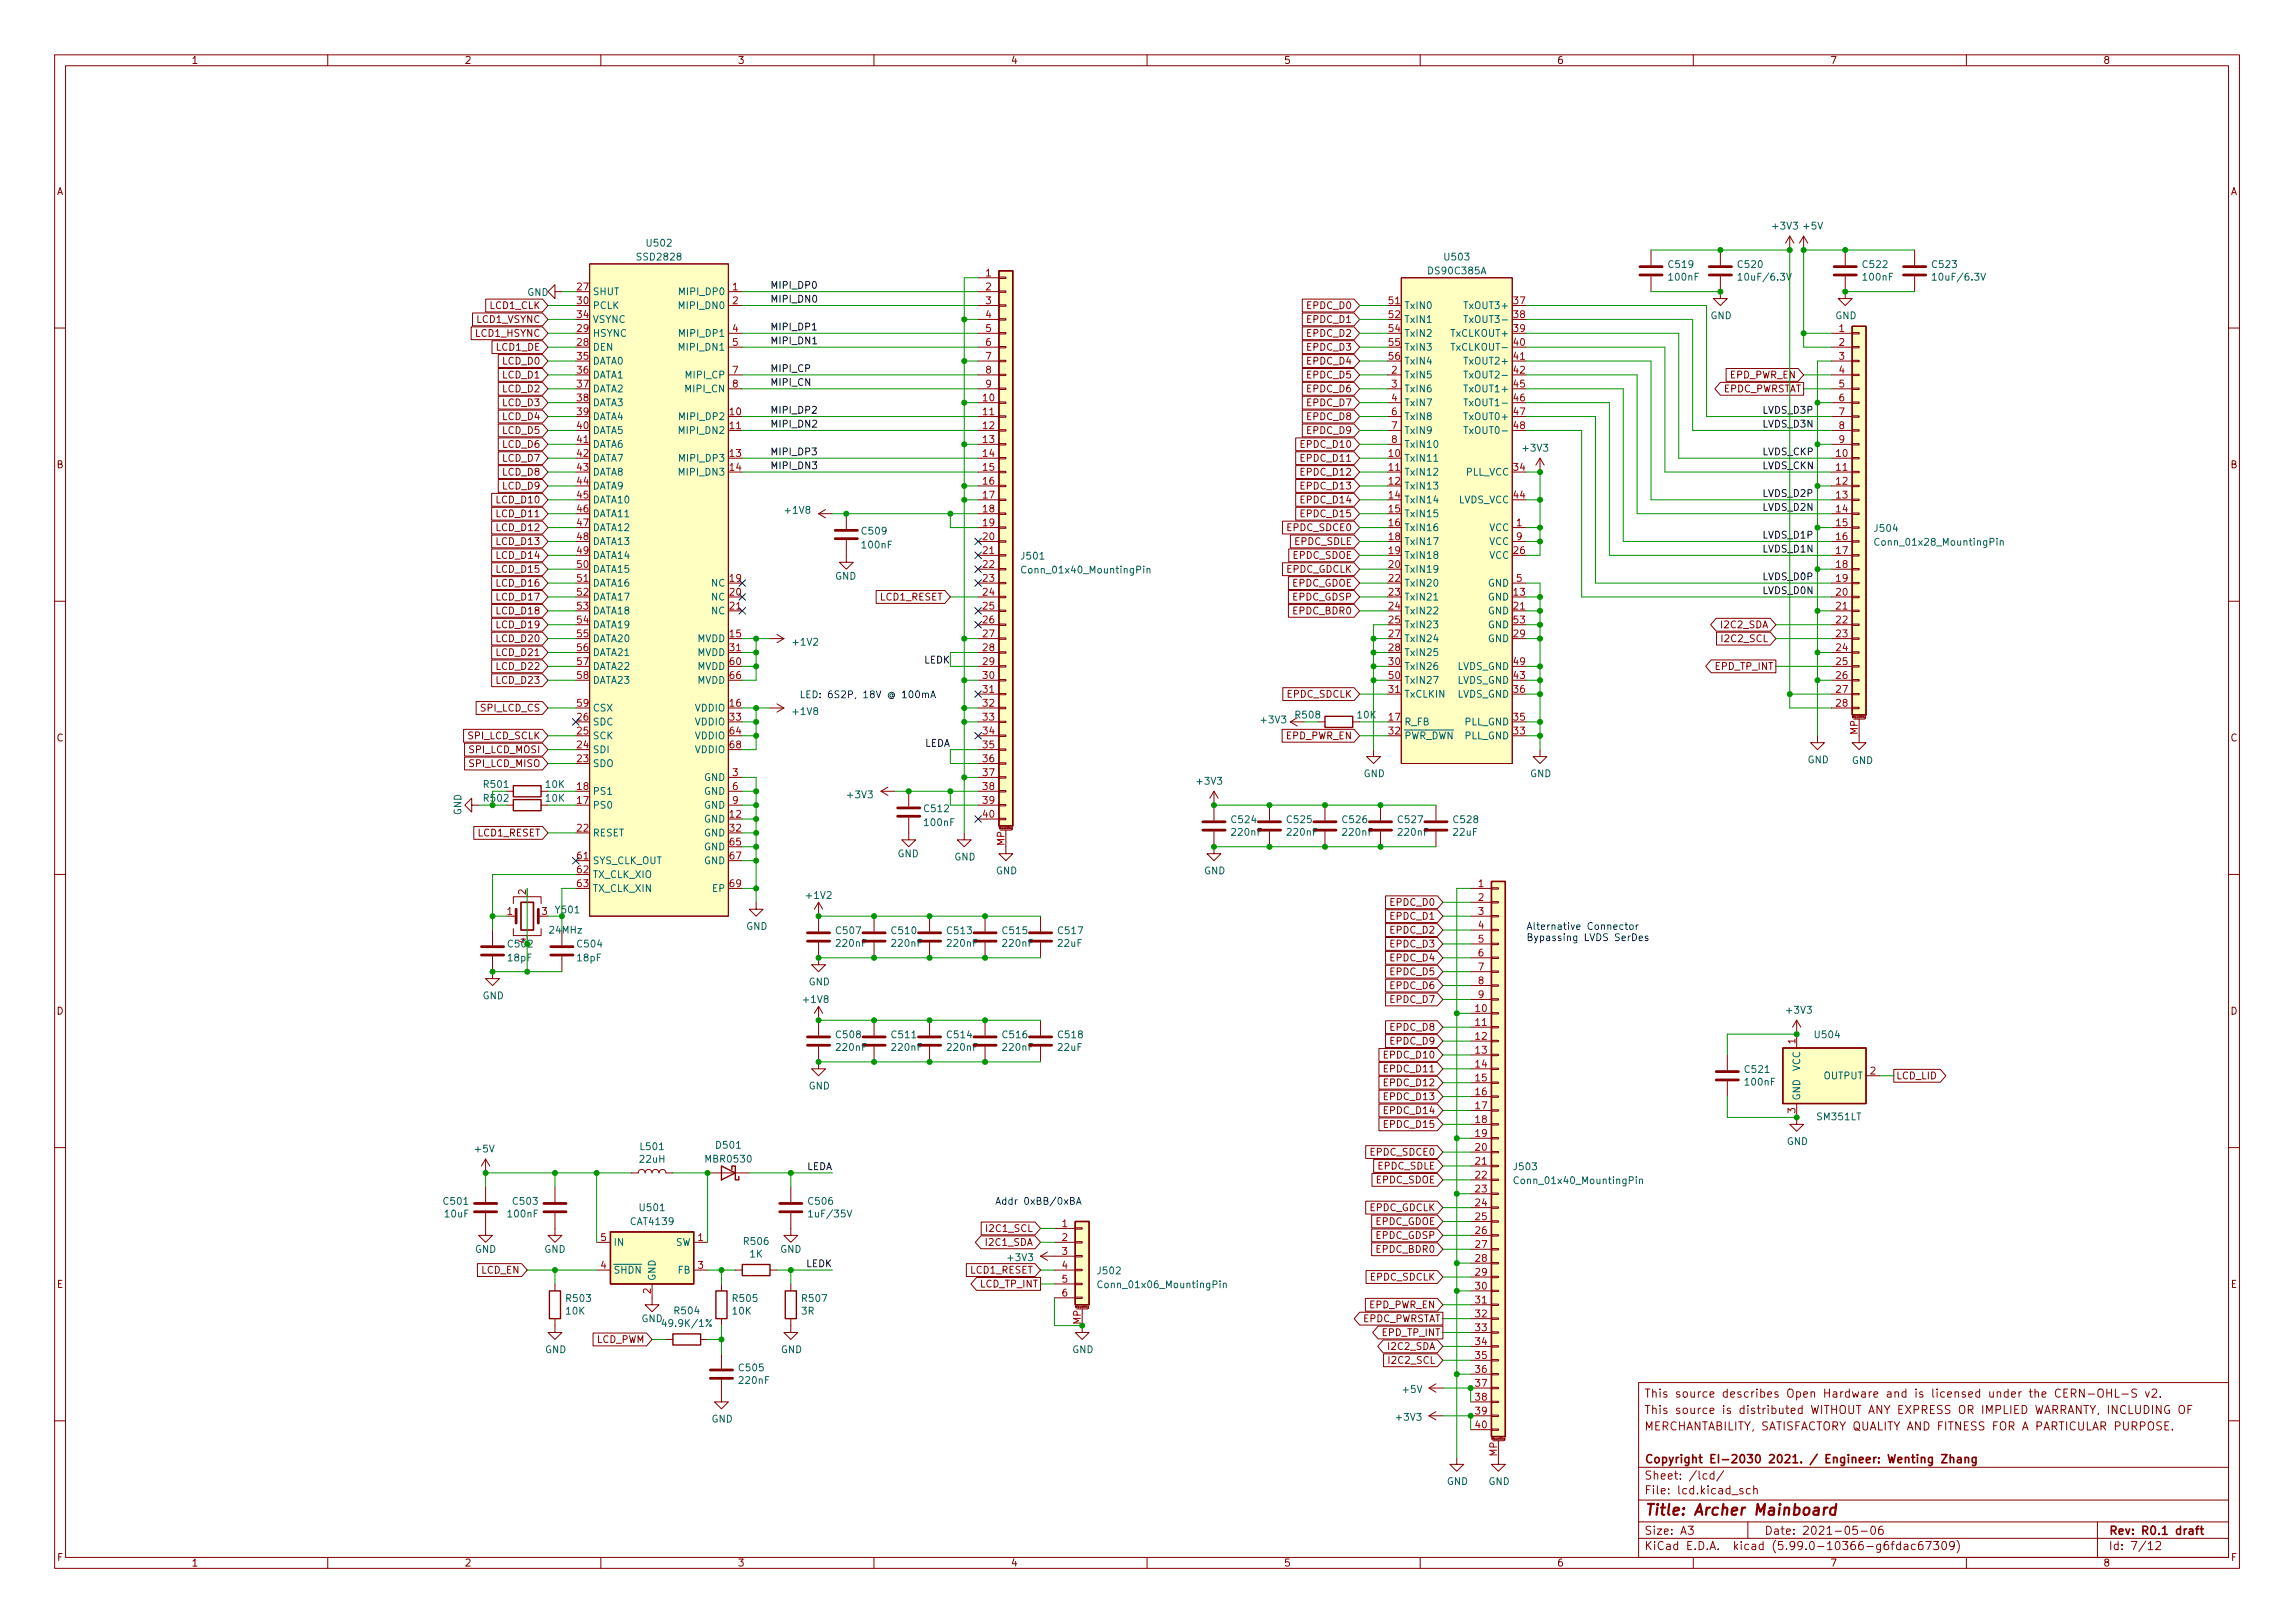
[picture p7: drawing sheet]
<svg xmlns="http://www.w3.org/2000/svg" width="420mm" height="297mm" viewBox="0 0 420 297" stroke-linecap="round" stroke-linejoin="round" font-family="sans-serif">
<defs><g id="words">
<text font-size="2.8" fill="#840000" x="301" y="277.3">Title: Archer Mainboard</text>
<g font-size="2.1" fill="#840000">
<text x="301" y="255.8">This source describes Open Hardware and is licensed under the CERN-OHL-S v2.</text>
<text x="301" y="261.8">MERCHANTABILITY, SATISFACTORY QUALITY AND FITNESS FOR A PARTICULAR PURPOSE.</text>
<text x="301" y="258.8">This source is distributed WITHOUT ANY EXPRESS OR IMPLIED WARRANTY, INCLUDING OF</text>
<text x="301" y="267.8">Copyright EI-2030 2021. / Engineer: Wenting Zhang</text>
<text x="301" y="273.5">File: lcd.kicad_sch</text>
<text x="301" y="270.8">Sheet: /lcd/</text>
<text x="301" y="280.9">Size: A3</text>
<text x="323" y="280.9">Date: 2021-05-06</text>
<text x="386" y="280.9">Rev: R0.1 draft</text>
<text x="301" y="283.7">KiCad E.D.A. kicad (5.99.0-10366-g6fdac67309)</text>
<text x="386" y="283.7">Id: 7/12</text>
</g>
<g font-size="1.8" fill="#840000">
<text x="35" y="11.7">1</text>
<text x="85" y="11.7">2</text>
<text x="135" y="11.7">3</text>
<text x="185" y="11.7">4</text>
<text x="235" y="11.7">5</text>
<text x="285" y="11.7">6</text>
<text x="335" y="11.7">7</text>
<text x="385" y="11.7">8</text>
<text x="10.3" y="35.7">A</text>
<text x="408.3" y="35.7">A</text>
<text x="87.3" y="59.1">LCD1_VSYNC</text>
<text x="89.8" y="56.6">LCD1_CLK</text>
<text x="239.4" y="56.6">EPDC_D0</text>
<text x="239.4" y="59.1">EPDC_D1</text>
<text x="87.2" y="61.6">LCD1_HSYNC</text>
<text x="90.9" y="64.2">LCD1_DE</text>
<text x="239.4" y="64.2">EPDC_D3</text>
<text x="239.4" y="61.6">EPDC_D2</text>
<text x="92.1" y="71.8">LCD_D2</text>
<text x="92.1" y="69.3">LCD_D1</text>
<text x="92.1" y="66.7">LCD_D0</text>
<text x="239.4" y="71.8">EPDC_D6</text>
<text x="239.4" y="69.3">EPDC_D5</text>
<text x="239.4" y="66.7">EPDC_D4</text>
<text x="315.2" y="71.8">EPDC_PWRSTAT</text>
<text x="316.7" y="69.3">EPD_PWR_EN</text>
<text x="92.1" y="76.9">LCD_D4</text>
<text x="92.1" y="74.3">LCD_D3</text>
<text x="239.4" y="76.9">EPDC_D8</text>
<text x="239.4" y="74.3">EPDC_D7</text>
<text x="92.1" y="82">LCD_D6</text>
<text x="92.1" y="79.4">LCD_D5</text>
<text x="238.4" y="82">EPDC_D10</text>
<text x="239.4" y="79.4">EPDC_D9</text>
<text x="10.3" y="85.7">B</text>
<text x="92.1" y="89.6">LCD_D9</text>
<text x="92.1" y="87">LCD_D8</text>
<text x="92.1" y="84.5">LCD_D7</text>
<text x="238.4" y="89.6">EPDC_D13</text>
<text x="238.4" y="87">EPDC_D12</text>
<text x="238.4" y="84.5">EPDC_D11</text>
<text x="408.3" y="85.7">B</text>
<text x="91.1" y="94.7">LCD_D11</text>
<text x="91.1" y="92.1">LCD_D10</text>
<text x="238.4" y="94.7">EPDC_D15</text>
<text x="238.4" y="92.1">EPDC_D14</text>
<text x="91.1" y="99.7">LCD_D13</text>
<text x="91.1" y="97.2">LCD_D12</text>
<text x="235.8" y="97.2">EPDC_SDCE0</text>
<text x="237" y="99.7">EPDC_SDLE</text>
<text x="91.1" y="107.4">LCD_D16</text>
<text x="91.1" y="104.8">LCD_D15</text>
<text x="91.1" y="102.3">LCD_D14</text>
<text x="235.4" y="104.8">EPDC_GDCLK</text>
<text x="236.5" y="107.4">EPDC_GDOE</text>
<text x="236.7" y="102.3">EPDC_SDOE</text>
<text x="91.1" y="112.4">LCD_D18</text>
<text x="91.1" y="109.9">LCD_D17</text>
<text x="161.2" y="109.9">LCD1_RESET</text>
<text x="236.7" y="109.9">EPDC_GDSP</text>
<text x="236.9" y="112.4">EPDC_BDR0</text>
<text x="91.1" y="117.5">LCD_D20</text>
<text x="91.1" y="115">LCD_D19</text>
<text x="315.3" y="115">I2C2_SDA</text>
<text x="315.5" y="117.5">I2C2_SCL</text>
<text x="91.1" y="125.1">LCD_D23</text>
<text x="91.1" y="122.6">LCD_D22</text>
<text x="91.1" y="120.1">LCD_D21</text>
<text x="314" y="122.6">EPD_TP_INT</text>
<text x="88.1" y="130.2">SPI_LCD_CS</text>
<text x="235.6" y="127.7">EPDC_SDCLK</text>
<text x="10.3" y="135.7">C</text>
<text x="85.7" y="135.3">SPI_LCD_SCLK</text>
<text x="86" y="137.8">SPI_LCD_MOSI</text>
<text x="235.4" y="135.3">EPD_PWR_EN</text>
<text x="408.3" y="135.7">C</text>
<text x="86" y="140.4">SPI_LCD_MISO</text>
<text x="87.5" y="153.1">LCD1_RESET</text>
<text x="254.7" y="165.8">EPDC_D0</text>
<text x="254.7" y="173.4">EPDC_D3</text>
<text x="254.7" y="170.9">EPDC_D2</text>
<text x="254.7" y="168.3">EPDC_D1</text>
<text x="254.7" y="178.5">EPDC_D5</text>
<text x="254.7" y="175.9">EPDC_D4</text>
<text x="10.3" y="185.7">D</text>
<text x="254.7" y="183.6">EPDC_D7</text>
<text x="254.7" y="181">EPDC_D6</text>
<text x="408.3" y="185.7">D</text>
<text x="254.7" y="191.2">EPDC_D9</text>
<text x="254.7" y="188.6">EPDC_D8</text>
<text x="253.7" y="196.3">EPDC_D11</text>
<text x="253.7" y="193.7">EPDC_D10</text>
<text x="347.1" y="197.5">LCD_LID</text>
<text x="253.7" y="203.9">EPDC_D14</text>
<text x="253.7" y="201.3">EPDC_D13</text>
<text x="253.7" y="198.8">EPDC_D12</text>
<text x="253.7" y="206.4">EPDC_D15</text>
<text x="251" y="211.5">EPDC_SDCE0</text>
<text x="252.2" y="214">EPDC_SDLE</text>
<text x="250.6" y="221.7">EPDC_GDCLK</text>
<text x="251.9" y="216.6">EPDC_SDOE</text>
<text x="180.9" y="225.5">I2C1_SCL</text>
<text x="251.7" y="224.2">EPDC_GDOE</text>
<text x="251.9" y="226.7">EPDC_GDSP</text>
<text x="88.1" y="233.1">LCD_EN</text>
<text x="177.7" y="233.1">LCD1_RESET</text>
<text x="180.7" y="228">I2C1_SDA</text>
<text x="252.1" y="229.3">EPDC_BDR0</text>
<text x="10.4" y="235.7">E</text>
<text x="179.4" y="235.6">LCD_TP_INT</text>
<text x="250.6" y="239.4">EPD_PWR_EN</text>
<text x="250.8" y="234.4">EPDC_SDCLK</text>
<text x="408.4" y="235.7">E</text>
<text x="109.1" y="245.8">LCD_PWM</text>
<text x="249.1" y="242">EPDC_PWRSTAT</text>
<text x="253.1" y="244.5">EPD_TP_INT</text>
<text x="254.4" y="247.1">I2C2_SDA</text>
<text x="254.6" y="249.6">I2C2_SCL</text>
<text x="10.4" y="285.7">F</text>
<text x="35" y="286.7">1</text>
<text x="85" y="286.7">2</text>
<text x="135" y="286.7">3</text>
<text x="185" y="286.7">4</text>
<text x="235" y="286.7">5</text>
<text x="285" y="286.7">6</text>
<text x="335" y="286.7">7</text>
<text x="385" y="286.7">8</text>
<text x="408.4" y="285.7">F</text>
</g>
<g font-size="1.8" fill="#006464">
<text x="324.7" y="42">+3V3</text>
<text x="330.3" y="42">+5V</text>
<text x="116.9" y="47.7">SSD2828</text>
<text x="118.5" y="45.1">U502</text>
<text x="264.6" y="47.7">U503</text>
<text x="261.7" y="50.2">DS90C385A</text>
<text x="305.6" y="49">C519</text>
<text x="305.6" y="51.3">100nF</text>
<text x="318.3" y="49">C520</text>
<text x="318.9" y="51.3">10uF/6.3V</text>
<text x="341.2" y="49">C522</text>
<text x="341.2" y="51.3">100nF</text>
<text x="353.9" y="49">C523</text>
<text x="354.4" y="51.3">10uF/6.3V</text>
<text x="96.5" y="54.1">GND</text>
<text x="108.5" y="54">SHUT</text>
<text x="108.5" y="56.6">PCLK</text>
<text x="108.5" y="59.1">VSYNC</text>
<text x="124.7" y="56.6">MIPI_DN0</text>
<text x="124.8" y="54">MIPI_DP0</text>
<text x="257" y="56.6">TxIN0</text>
<text x="257" y="59.1">TxIN1</text>
<text x="268.5" y="56.6">TxOUT3+</text>
<text x="269" y="59.1">TxOUT3-</text>
<text x="313.1" y="58.4">GND</text>
<text x="336" y="58.4">GND</text>
<text x="108.5" y="64.2">DEN</text>
<text x="108.5" y="61.6">HSYNC</text>
<text x="124.7" y="64.2">MIPI_DN1</text>
<text x="124.8" y="61.6">MIPI_DP1</text>
<text x="257" y="61.6">TxIN2</text>
<text x="257" y="64.2">TxIN3</text>
<text x="265.9" y="61.6">TxCLKOUT+</text>
<text x="266.3" y="64.2">TxCLKOUT-</text>
<text x="108.5" y="66.7">DATA0</text>
<text x="108.5" y="69.3">DATA1</text>
<text x="108.5" y="71.8">DATA2</text>
<text x="125.7" y="71.8">MIPI_CN</text>
<text x="125.8" y="69.3">MIPI_CP</text>
<text x="257" y="69.3">TxIN5</text>
<text x="257" y="71.8">TxIN6</text>
<text x="257" y="66.7">TxIN4</text>
<text x="268.5" y="66.7">TxOUT2+</text>
<text x="268.5" y="71.8">TxOUT1+</text>
<text x="269" y="69.3">TxOUT2-</text>
<text x="108.5" y="74.3">DATA3</text>
<text x="108.5" y="76.9">DATA4</text>
<text x="124.8" y="76.9">MIPI_DP2</text>
<text x="257" y="74.3">TxIN7</text>
<text x="257" y="76.9">TxIN8</text>
<text x="268.5" y="76.9">TxOUT0+</text>
<text x="269" y="74.3">TxOUT1-</text>
<text x="108.5" y="79.4">DATA5</text>
<text x="108.5" y="82">DATA6</text>
<text x="124.7" y="79.4">MIPI_DN2</text>
<text x="257" y="79.4">TxIN9</text>
<text x="257" y="82">TxIN10</text>
<text x="269" y="79.4">TxOUT0-</text>
<text x="279" y="82.6">+3V3</text>
<text x="108.5" y="84.5">DATA7</text>
<text x="108.5" y="87">DATA8</text>
<text x="108.5" y="89.6">DATA9</text>
<text x="124.7" y="87">MIPI_DN3</text>
<text x="124.8" y="84.5">MIPI_DP3</text>
<text x="257" y="84.5">TxIN11</text>
<text x="257" y="87">TxIN12</text>
<text x="257" y="89.6">TxIN13</text>
<text x="268.3" y="87">PLL_VCC</text>
<text x="108.5" y="92.1">DATA10</text>
<text x="108.5" y="94.7">DATA11</text>
<text x="143.9" y="94">+1V8</text>
<text x="257" y="92.1">TxIN14</text>
<text x="257" y="94.7">TxIN15</text>
<text x="266.9" y="92.1">LVDS_VCC</text>
<text x="108.5" y="97.2">DATA12</text>
<text x="108.5" y="99.7">DATA13</text>
<text x="157.9" y="97.8">C509</text>
<text x="157.9" y="100.4">100nF</text>
<text x="257" y="97.2">TxIN16</text>
<text x="257" y="99.7">TxIN17</text>
<text x="272.6" y="97.2">VCC</text>
<text x="272.6" y="99.7">VCC</text>
<text x="343.3" y="97.3">J504</text>
<text x="344" y="99.9">Conn_01x28_MountingPin</text>
<text x="108.5" y="102.3">DATA14</text>
<text x="108.5" y="104.8">DATA15</text>
<text x="108.5" y="107.4">DATA16</text>
<text x="130.3" y="107.4">NC</text>
<text x="152.9" y="106.1">GND</text>
<text x="187.1" y="102.4">J501</text>
<text x="187.7" y="104.9">Conn_01x40_MountingPin</text>
<text x="257" y="102.3">TxIN18</text>
<text x="257" y="104.8">TxIN19</text>
<text x="257" y="107.4">TxIN20</text>
<text x="272.4" y="107.4">GND</text>
<text x="272.6" y="102.3">VCC</text>
<text x="108.5" y="109.9">DATA17</text>
<text x="108.5" y="112.4">DATA18</text>
<text x="130.3" y="109.9">NC</text>
<text x="130.3" y="112.4">NC</text>
<text x="257" y="109.9">TxIN21</text>
<text x="257" y="112.4">TxIN22</text>
<text x="272.4" y="109.9">GND</text>
<text x="272.4" y="112.4">GND</text>
<text x="108.5" y="115">DATA19</text>
<text x="108.5" y="117.5">DATA20</text>
<text x="127.6" y="117.5">MVDD</text>
<text x="145.3" y="118.1">+1V2</text>
<text x="257" y="115">TxIN23</text>
<text x="257" y="117.5">TxIN24</text>
<text x="272.4" y="117.5">GND</text>
<text x="272.4" y="115">GND</text>
<text x="108.5" y="120.1">DATA21</text>
<text x="108.5" y="122.6">DATA22</text>
<text x="108.5" y="125.1">DATA23</text>
<text x="127.6" y="120.1">MVDD</text>
<text x="127.6" y="122.6">MVDD</text>
<text x="127.6" y="125.1">MVDD</text>
<text x="257" y="120.1">TxIN25</text>
<text x="257" y="122.6">TxIN26</text>
<text x="257" y="125.1">TxIN27</text>
<text x="266.7" y="125.1">LVDS_GND</text>
<text x="266.7" y="122.6">LVDS_GND</text>
<text x="108.5" y="130.2">CSX</text>
<text x="127.2" y="130.2">VDDIO</text>
<text x="145.3" y="130.8">+1V8</text>
<text x="248.5" y="131.5">10K</text>
<text x="257" y="127.7">TxCLKIN</text>
<text x="266.7" y="127.7">LVDS_GND</text>
<text x="108.5" y="137.8">SDI</text>
<text x="108.5" y="135.3">SCK</text>
<text x="108.5" y="132.8">SDC</text>
<text x="127.2" y="132.8">VDDIO</text>
<text x="127.2" y="135.3">VDDIO</text>
<text x="127.2" y="137.8">VDDIO</text>
<text x="231" y="132.4">+3V3</text>
<text x="257" y="132.8">R_FB</text>
<text x="257" y="135.3">~PWR_DWN PLL_GND</text>
<text x="268.1" y="132.8">PLL_GND</text>
<text x="108.5" y="140.4">SDO</text>
<text x="128.9" y="142.9">GND</text>
<text x="219.3" y="143.6">+3V3</text>
<text x="249.6" y="142.2">GND</text>
<text x="280.1" y="142.2">GND</text>
<text x="330.9" y="139.7">GND</text>
<text x="339" y="139.8">GND</text>
<text x="84.5" y="149.2" transform="rotate(-90 84.5 149.2)">GND</text>
<text x="100" y="146.7">10K</text>
<text x="100" y="144.2">10K</text>
<text x="108.5" y="148">PS0</text>
<text x="108.5" y="145.5">PS1</text>
<text x="128.9" y="145.5">GND</text>
<text x="128.9" y="148">GND</text>
<text x="155.3" y="146.1">+3V3</text>
<text x="169.3" y="148.6">C512</text>
<text x="108.5" y="153.1">RESET</text>
<text x="128.9" y="150.5">GND</text>
<text x="128.9" y="153.1">GND</text>
<text x="128.9" y="155.6">GND</text>
<text x="169.4" y="151.2">100nF</text>
<text x="225.6" y="150.6">C524</text>
<text x="225.6" y="152.9">220nF</text>
<text x="235.7" y="150.6">C525</text>
<text x="235.8" y="152.9">220nF</text>
<text x="245.9" y="150.6">C526</text>
<text x="245.9" y="152.9">220nF</text>
<text x="256.1" y="150.6">C527</text>
<text x="256.1" y="152.9">220nF</text>
<text x="266.2" y="152.9">22uF</text>
<text x="266.2" y="150.6">C528</text>
<text x="108.5" y="158.2">SYS_CLK_OUT</text>
<text x="108.5" y="160.7">TX_CLK_XIO</text>
<text x="128.9" y="158.2">GND</text>
<text x="164.3" y="156.9">GND</text>
<text x="174.7" y="157.5">GND</text>
<text x="182.3" y="160">GND</text>
<text x="220.4" y="160">GND</text>
<text x="101.8" y="167.1">Y501</text>
<text x="108.5" y="163.2">TX_CLK_XIN</text>
<text x="130.5" y="163.2">EP</text>
<text x="147.8" y="164.5">+1V2</text>
<text x="100.7" y="170.9">24MHz</text>
<text x="105.8" y="173.4">C504</text>
<text x="136.6" y="170.2">GND</text>
<text x="153.2" y="171">C507</text>
<text x="153.2" y="173.3">220nF</text>
<text x="163.4" y="171">C510</text>
<text x="163.4" y="173.3">220nF</text>
<text x="173.5" y="171">C513</text>
<text x="173.6" y="173.3">220nF</text>
<text x="183.7" y="171">C515</text>
<text x="183.7" y="173.3">220nF</text>
<text x="193.8" y="173.3">22uF</text>
<text x="193.8" y="171">C517</text>
<text x="93.1" y="175.9">18pF</text>
<text x="105.8" y="175.9">18pF</text>
<text x="88.3" y="182.9">GND</text>
<text x="147.2" y="183.6">+1V8</text>
<text x="148" y="180.3">GND</text>
<text x="327.2" y="185.5">+3V3</text>
<text x="153.2" y="190">C508</text>
<text x="163.4" y="190">C511</text>
<text x="173.5" y="190">C514</text>
<text x="183.7" y="190">C516</text>
<text x="193.8" y="190">C518</text>
<text x="332.4" y="190">U504</text>
<text x="153.2" y="192.3">220nF</text>
<text x="163.4" y="192.3">220nF</text>
<text x="173.6" y="192.3">220nF</text>
<text x="183.7" y="192.3">220nF</text>
<text x="193.8" y="192.3">22uF</text>
<text x="319.6" y="196.4">C521</text>
<text x="329.6" y="196" transform="rotate(-90 329.6 196)">VCC</text>
<text x="333.8" y="197.5">OUTPUT</text>
<text x="148" y="199.4">GND</text>
<text x="319.6" y="198.7">100nF</text>
<text x="329.6" y="201.5" transform="rotate(-90 329.6 201.5)">GND</text>
<text x="327.1" y="209.5">GND</text>
<text x="332.8" y="205">SM351LT</text>
<text x="87" y="210.9">+5V</text>
<text x="117.2" y="212.8">22uH</text>
<text x="117.4" y="210.5">L501</text>
<text x="129.4" y="212.8">MBR0530</text>
<text x="131.2" y="210.2">D501</text>
<text x="277.3" y="214.2">J503</text>
<text x="81.3" y="220.5">C501</text>
<text x="94" y="220.5">C503</text>
<text x="117.3" y="221.7">U501</text>
<text x="148.1" y="220.5">C506</text>
<text x="277.9" y="216.7">Conn_01x40_MountingPin</text>
<text x="81.5" y="222.8">10uF</text>
<text x="93.1" y="222.8">100nF</text>
<text x="115.6" y="224.2">CAT4139</text>
<text x="136.3" y="227.8">R506</text>
<text x="148.5" y="222.8">1uF/35V</text>
<text x="86.9" y="229.3">GND</text>
<text x="99.6" y="229.3">GND</text>
<text x="112.3" y="233.1">~SHDN~</text>
<text x="112.3" y="228">IN</text>
<text x="123.6" y="228">SW</text>
<text x="124.1" y="233.1">FB</text>
<text x="137.3" y="230.1">1K</text>
<text x="142.8" y="229.3">GND</text>
<text x="184.7" y="230.8">+3V3</text>
<text x="201.1" y="233.2">J502</text>
<text x="103.8" y="238.3">R503</text>
<text x="120" y="234.5" transform="rotate(-90 120 234.5)">GND</text>
<text x="134.3" y="238.3">R505</text>
<text x="147" y="238.3">R507</text>
<text x="201.7" y="235.7">Conn_01x06_MountingPin</text>
<text x="103.7" y="240.6">10K</text>
<text x="117.4" y="242">GND</text>
<text x="121.8" y="242.8">49.9K/1%</text>
<text x="123.6" y="240.5">R504</text>
<text x="134.2" y="240.6">10K</text>
<text x="146.7" y="240.6">3R</text>
<text x="99.8" y="247.6">GND</text>
<text x="135.4" y="251">C505</text>
<text x="142.9" y="247.6">GND</text>
<text x="196.3" y="247.6">GND</text>
<text x="135.5" y="253.3">220nF</text>
<text x="256.9" y="254.9">+5V</text>
<text x="130.2" y="260.3">GND</text>
<text x="255.8" y="260">+3V3</text>
<text x="264.9" y="271.8">GND</text>
<text x="272.5" y="271.8">GND</text>
</g>
<g font-size="1.8" fill="#a90000">
<text x="105.7" y="53.1">27</text>
<text x="134.1" y="53.1">1</text>
<text x="180.5" y="50.6">1</text>
<text x="180.5" y="53.1">2</text>
<text x="105.7" y="55.7">30</text>
<text x="105.7" y="58.2">34</text>
<text x="134.1" y="55.7">2</text>
<text x="180.5" y="55.7">3</text>
<text x="180.5" y="58.2">4</text>
<text x="254.3" y="55.7">51</text>
<text x="254.3" y="58.2">52</text>
<text x="277.1" y="55.7">37</text>
<text x="277.1" y="58.2">38</text>
<text x="105.7" y="63.3">28</text>
<text x="105.7" y="60.7">29</text>
<text x="105.7" y="65.8">35</text>
<text x="134.1" y="60.7">4</text>
<text x="134.1" y="63.3">5</text>
<text x="180.5" y="60.7">5</text>
<text x="180.5" y="63.3">6</text>
<text x="180.5" y="65.8">7</text>
<text x="254.3" y="60.7">54</text>
<text x="254.3" y="63.3">55</text>
<text x="254.3" y="65.8">56</text>
<text x="277.1" y="60.7">39</text>
<text x="277.1" y="63.3">40</text>
<text x="277.1" y="65.8">41</text>
<text x="336.7" y="60.7">1</text>
<text x="336.7" y="63.3">2</text>
<text x="336.7" y="65.8">3</text>
<text x="105.7" y="68.4">36</text>
<text x="105.7" y="70.9">37</text>
<text x="134.1" y="68.4">7</text>
<text x="134.1" y="70.9">8</text>
<text x="180.5" y="68.4">8</text>
<text x="180.5" y="70.9">9</text>
<text x="254.8" y="68.4">2</text>
<text x="254.8" y="70.9">3</text>
<text x="277.1" y="68.4">42</text>
<text x="277.1" y="70.9">45</text>
<text x="336.7" y="68.4">4</text>
<text x="336.7" y="70.9">5</text>
<text x="105.7" y="73.4">38</text>
<text x="105.7" y="76">39</text>
<text x="133.6" y="76">10</text>
<text x="180" y="73.4">10</text>
<text x="180" y="76">11</text>
<text x="254.8" y="73.4">4</text>
<text x="254.8" y="76">6</text>
<text x="277.1" y="73.4">46</text>
<text x="277.1" y="76">47</text>
<text x="336.7" y="73.4">6</text>
<text x="336.7" y="76">7</text>
<text x="105.7" y="78.5">40</text>
<text x="105.7" y="81.1">41</text>
<text x="105.7" y="83.6">42</text>
<text x="133.6" y="78.5">11</text>
<text x="133.6" y="83.6">13</text>
<text x="180" y="78.5">12</text>
<text x="180" y="81.1">13</text>
<text x="180" y="83.6">14</text>
<text x="254.3" y="83.6">10</text>
<text x="254.8" y="78.5">7</text>
<text x="254.8" y="81.1">8</text>
<text x="277.1" y="78.5">48</text>
<text x="336.2" y="83.6">10</text>
<text x="336.7" y="78.5">8</text>
<text x="336.7" y="81.1">9</text>
<text x="105.7" y="86.1">43</text>
<text x="105.7" y="88.7">44</text>
<text x="133.6" y="86.1">14</text>
<text x="180" y="86.1">15</text>
<text x="180" y="88.7">16</text>
<text x="254.3" y="86.1">11</text>
<text x="254.3" y="88.7">12</text>
<text x="277.1" y="86.1">34</text>
<text x="336.2" y="86.1">11</text>
<text x="336.2" y="88.7">12</text>
<text x="105.7" y="91.2">45</text>
<text x="105.7" y="93.8">46</text>
<text x="180" y="91.2">17</text>
<text x="180" y="93.8">18</text>
<text x="254.3" y="91.2">14</text>
<text x="254.3" y="93.8">15</text>
<text x="277.1" y="91.2">44</text>
<text x="336.2" y="91.2">13</text>
<text x="336.2" y="93.8">14</text>
<text x="105.7" y="96.3">47</text>
<text x="105.7" y="98.8">48</text>
<text x="105.7" y="101.4">49</text>
<text x="180" y="96.3">19</text>
<text x="180" y="98.8">20</text>
<text x="180" y="101.4">21</text>
<text x="254.3" y="96.3">16</text>
<text x="254.3" y="98.8">18</text>
<text x="254.3" y="101.4">19</text>
<text x="277.1" y="101.4">26</text>
<text x="277.6" y="96.3">1</text>
<text x="277.6" y="98.8">9</text>
<text x="336.2" y="96.3">15</text>
<text x="336.2" y="98.8">16</text>
<text x="336.2" y="101.4">17</text>
<text x="105.7" y="103.9">50</text>
<text x="105.7" y="106.5">51</text>
<text x="133.6" y="106.5">19</text>
<text x="180" y="103.9">22</text>
<text x="180" y="106.5">23</text>
<text x="254.3" y="103.9">20</text>
<text x="254.3" y="106.5">22</text>
<text x="277.6" y="106.5">5</text>
<text x="336.2" y="103.9">18</text>
<text x="336.2" y="106.5">19</text>
<text x="105.7" y="109">52</text>
<text x="105.7" y="111.5">53</text>
<text x="133.6" y="109">20</text>
<text x="133.6" y="111.5">21</text>
<text x="180" y="109">24</text>
<text x="180" y="111.5">25</text>
<text x="254.3" y="109">23</text>
<text x="254.3" y="111.5">24</text>
<text x="277.1" y="109">13</text>
<text x="277.1" y="111.5">21</text>
<text x="336.2" y="109">20</text>
<text x="336.2" y="111.5">21</text>
<text x="105.7" y="114.1">54</text>
<text x="105.7" y="116.6">55</text>
<text x="105.7" y="119.2">56</text>
<text x="133.6" y="116.6">15</text>
<text x="133.6" y="119.2">31</text>
<text x="180" y="114.1">26</text>
<text x="180" y="116.6">27</text>
<text x="180" y="119.2">28</text>
<text x="254.3" y="114.1">25</text>
<text x="254.3" y="116.6">27</text>
<text x="254.3" y="119.2">28</text>
<text x="277.1" y="116.6">29</text>
<text x="277.1" y="114.1">53</text>
<text x="336.2" y="114.1">22</text>
<text x="336.2" y="116.6">23</text>
<text x="336.2" y="119.2">24</text>
<text x="105.7" y="121.7">57</text>
<text x="105.7" y="124.2">58</text>
<text x="133.6" y="121.7">60</text>
<text x="133.6" y="124.2">66</text>
<text x="180" y="121.7">29</text>
<text x="180" y="124.2">30</text>
<text x="254.3" y="121.7">30</text>
<text x="254.3" y="124.2">50</text>
<text x="277.1" y="124.2">43</text>
<text x="277.1" y="121.7">49</text>
<text x="336.2" y="121.7">25</text>
<text x="336.2" y="124.2">26</text>
<text x="105.7" y="131.9">26</text>
<text x="105.7" y="129.3">59</text>
<text x="133.6" y="129.3">16</text>
<text x="133.6" y="131.9">33</text>
<text x="180" y="126.8">31</text>
<text x="180" y="129.3">32</text>
<text x="180" y="131.9">33</text>
<text x="254.3" y="131.9">17</text>
<text x="254.3" y="126.8">31</text>
<text x="277.1" y="131.9">35</text>
<text x="277.1" y="126.8">36</text>
<text x="336.2" y="126.8">27</text>
<text x="336.2" y="129.3">28</text>
<text x="105.7" y="136.9">24</text>
<text x="105.7" y="134.4">25</text>
<text x="133.6" y="134.4">64</text>
<text x="133.6" y="136.9">68</text>
<text x="180" y="134.4">34</text>
<text x="180" y="136.9">35</text>
<text x="254.3" y="134.4">32</text>
<text x="277.1" y="134.4">33</text>
<text x="340.1" y="134.5" transform="rotate(-90 340.1 134.5)">MP</text>
<text x="105.7" y="139.5">23</text>
<text x="134.1" y="142">3</text>
<text x="180" y="139.5">36</text>
<text x="180" y="142">37</text>
<text x="105.7" y="147.1">17</text>
<text x="105.7" y="144.6">18</text>
<text x="133.6" y="149.6">12</text>
<text x="134.1" y="144.6">6</text>
<text x="134.1" y="147.1">9</text>
<text x="180" y="144.6">38</text>
<text x="180" y="147.1">39</text>
<text x="180" y="149.6">40</text>
<text x="105.7" y="152.2">22</text>
<text x="133.6" y="152.2">32</text>
<text x="133.6" y="154.7">65</text>
<text x="183.9" y="154.8" transform="rotate(-90 183.9 154.8)">MP</text>
<text x="105.7" y="157.3">61</text>
<text x="105.7" y="159.8">62</text>
<text x="133.6" y="157.3">67</text>
<text x="92.9" y="167.4">1</text>
<text x="96.3" y="163.7" transform="rotate(-90 96.3 163.7)">2</text>
<text x="99.2" y="167.4">3</text>
<text x="105.7" y="162.3">63</text>
<text x="133.6" y="162.3">69</text>
<text x="270.7" y="162.3">1</text>
<text x="270.7" y="164.9">2</text>
<text x="270.7" y="167.4">3</text>
<text x="96.3" y="172.6" transform="rotate(-90 96.3 172.6)">4</text>
<text x="270.7" y="170">4</text>
<text x="270.7" y="172.5">5</text>
<text x="270.7" y="175">6</text>
<text x="270.7" y="177.6">7</text>
<text x="270.2" y="185.2">10</text>
<text x="270.7" y="180.1">8</text>
<text x="270.7" y="182.7">9</text>
<text x="270.2" y="187.7">11</text>
<text x="270.2" y="190.3">12</text>
<text x="328.7" y="191" transform="rotate(-90 328.7 191)">1</text>
<text x="270.2" y="192.8">13</text>
<text x="270.2" y="195.4">14</text>
<text x="270.2" y="197.9">15</text>
<text x="342.4" y="196.6">2</text>
<text x="270.2" y="200.4">16</text>
<text x="270.2" y="203">17</text>
<text x="328.7" y="203.7" transform="rotate(-90 328.7 203.7)">3</text>
<text x="270.2" y="205.5">18</text>
<text x="270.2" y="208.1">19</text>
<text x="270.2" y="210.6">20</text>
<text x="270.2" y="213.1">21</text>
<text x="270.2" y="215.7">22</text>
<text x="270.2" y="218.2">23</text>
<text x="270.2" y="220.8">24</text>
<text x="110" y="227.1">5</text>
<text x="127.8" y="227.1">1</text>
<text x="194.5" y="224.6">1</text>
<text x="194.5" y="227.1">2</text>
<text x="270.2" y="223.3">25</text>
<text x="270.2" y="225.8">26</text>
<text x="110" y="232.2">4</text>
<text x="127.8" y="232.2">3</text>
<text x="194.5" y="229.7">3</text>
<text x="194.5" y="232.2">4</text>
<text x="270.2" y="228.4">27</text>
<text x="270.2" y="230.9">28</text>
<text x="270.2" y="233.5">29</text>
<text x="119.1" y="236.7" transform="rotate(-90 119.1 236.7)">2</text>
<text x="194.5" y="234.7">5</text>
<text x="194.5" y="237.3">6</text>
<text x="270.2" y="236">30</text>
<text x="270.2" y="238.5">31</text>
<text x="197.9" y="242.4" transform="rotate(-90 197.9 242.4)">MP</text>
<text x="270.2" y="241.1">32</text>
<text x="270.2" y="243.6">33</text>
<text x="270.2" y="246.2">34</text>
<text x="270.2" y="248.7">35</text>
<text x="270.2" y="251.2">36</text>
<text x="270.2" y="253.8">37</text>
<text x="270.2" y="256.3">38</text>
<text x="270.2" y="258.9">39</text>
<text x="270.2" y="261.4">40</text>
<text x="274.1" y="266.5" transform="rotate(-90 274.1 266.5)">MP</text>
</g>
<g font-size="1.8" fill="#0f0f0f">
<text x="141" y="52.8">MIPI_DP0</text>
<text x="141" y="55.4">MIPI_DN0</text>
<text x="141" y="63">MIPI_DN1</text>
<text x="141" y="60.5">MIPI_DP1</text>
<text x="141" y="68.1">MIPI_CP</text>
<text x="141" y="70.6">MIPI_CN</text>
<text x="141" y="75.7">MIPI_DP2</text>
<text x="322.6" y="75.7">LVDS_D3P</text>
<text x="141" y="78.2">MIPI_DN2</text>
<text x="141" y="83.3">MIPI_DP3</text>
<text x="322.6" y="83.3">LVDS_CKP</text>
<text x="322.6" y="78.2">LVDS_D3N</text>
<text x="141" y="85.9">MIPI_DN3</text>
<text x="322.6" y="85.9">LVDS_CKN</text>
<text x="322.6" y="90.9">LVDS_D2P</text>
<text x="322.6" y="93.5">LVDS_D2N</text>
<text x="322.6" y="101.1">LVDS_D1N</text>
<text x="322.6" y="98.6">LVDS_D1P</text>
<text x="322.6" y="106.2">LVDS_D0P</text>
<text x="322.6" y="108.7">LVDS_D0N</text>
<text x="169.2" y="121.4">LEDK</text>
<text x="169.2" y="136.7">LEDA</text>
<text x="147.6" y="214.1">LEDA</text>
<text x="147.6" y="231.9">LEDK</text>
</g>
<g font-size="1.8" fill="#0000c2">
<text x="149.9" y="127.8">LED: 6S2P, 18V @ 100mA</text>
<text x="279.4" y="170.2">Alternative Connector</text>
<text x="279.4" y="172.2">Bypassing LVDS SerDes</text>
<text x="184" y="220.5">Addr 0xBB/0xBA</text>
</g>
<g font-size="1.8" fill="#009600">
<text x="237.3" y="131.5">R508</text>
<text x="88.7" y="146.7">R502</text>
<text x="88.7" y="144.2">R501</text>
<text x="93.1" y="173.4">C502</text>
</g>
<g font-size=".5" fill="#840000">
<text x="339.2" y="131.4">Mounting</text>
<text x="183" y="151.7">Mounting</text>
<text x="196.9" y="239.4">Mounting</text>
<text x="273.1" y="263.5">Mounting</text>
</g>
</g></defs>
<g fill="none" stroke="#840000" stroke-width=".18">
<path d="M10 10h400v277h-400zM12 12h396v273h-396zM60 10v2M110 10v2M160 10v2M210 10v2M260 10v2M310 10v2M360 10v2M86.3 59.8h13l1 1.2-1 1.2h-13zM86.5 57.3h12.8l1 1.2-1 1.1h-12.8zM88.9 54.7h10.4l1 1.2-1 1.2h-10.4z"/>
<path d="M101.6 53.4v-1.3l-1.3 1.3 1.3 1.2v-1.2h1.3M107.9 48.3h25.4v119.4h-25.4zM133.3 53.4h2.6M133.3 55.9h2.6M179.1 53.4h3.8M179.1 55.9h3.8M179.1 50.8h3.8M179.1 58.5h3.8M182.9 58.3h1.2v.3h-1.2zM182.9 55.8h1.2v.2h-1.2zM182.9 53.2h1.2v.3h-1.2zM182.9 50.7h1.2v.3h-1.2z"/>
<path d="M238.4 59.8h9.5l1 1.2-1 1.2h-9.5zM238.4 54.7h9.5l1 1.2-1 1.2h-9.5zM238.4 57.3h9.5l1 1.2-1 1.1h-9.5zM254 55.9h2.5M256.5 50.8h20.4v88.9h-20.4zM302.3 45.8v2.8M302.3 50.6v2.8M315 50.6v4h1.2l-1.2 1.3-1.3-1.3h1.3M315 45.8v2.8M327.7 43.2l-.8 1.3M327.7 43.2v2.6M327.7 43.2l.7 1.3"/>
<path d="M330.2 43.2l-.8 1.3M330.2 43.2v2.6M330.2 43.2l.8 1.3M337.8 50.6v4h1.3l-1.3 1.3-1.3-1.3h1.3M337.8 45.8v2.8M350.5 45.8v2.8M350.5 50.6v2.8M10 60h2M90.1 62.4h9.2l1 1.1-1 1.2h-9.2zM91.2 77.6h8.1l1 1.2-1 1.2h-8.1zM91.2 75.1h8.1l1 1.1-1 1.2h-8.1zM91.2 72.5h8.1l1 1.2-1 1.2h-8.1z"/>
<path d="M91.2 70h8.1l1 1.2-1 1.1h-8.1zM91.2 67.4h8.1l1 1.2-1 1.2h-8.1zM91.2 64.9h8.1l1 1.2-1 1.2h-8.1zM133.3 78.8h2.6M133.3 61h2.6M133.3 63.5h2.6M133.3 68.6h2.6M133.3 71.2h2.6M179.1 78.8h3.8M179.1 61h3.8M179.1 63.5h3.8M179.1 68.6h3.8"/>
<path d="M179.1 71.2h3.8M179.1 73.7h3.8M179.1 76.2h3.8M179.1 66.1h3.8M182.9 78.6h1.2v.3h-1.2zM182.9 76.1h1.2v.3h-1.2zM182.9 73.6h1.2v.2h-1.2zM182.9 71h1.2v.3h-1.2zM182.9 68.5h1.2v.2h-1.2zM182.9 65.9h1.2v.3h-1.2zM182.9 63.4h1.2v.3h-1.2zM182.9 60.9h1.2v.2h-1.2z"/>
<path d="M238.4 77.6h9.5l1 1.2-1 1.2h-9.5zM238.4 75.1h9.5l1 1.1-1 1.2h-9.5zM238.4 72.5h9.5l1 1.2-1 1.2h-9.5zM238.4 70h9.5l1 1.2-1 1.1h-9.5zM238.4 67.4h9.5l1 1.2-1 1.2h-9.5zM238.4 64.9h9.5l1 1.2-1 1.2h-9.5zM238.4 62.4h9.5l1 1.1-1 1.2h-9.5zM254 78.8h2.5M254 68.6h2.5M254 71.2h2.5M254 73.7h2.5M254 76.2h2.5"/>
<path d="M276.9 66.1h2.5M315 70h15.2v2.3h-15.2l-1-1.1zM316 67.4h13.2l1 1.2-1 1.2h-13.2zM335.3 78.8h3.8M335.3 61h3.8M335.3 63.5h3.8M335.3 68.6h3.8M335.3 71.2h3.8M335.3 73.7h3.8M335.3 76.2h3.8M335.3 66.1h3.8M339.1 78.6h1.3v.3h-1.3z"/>
<path d="M339.1 76.1h1.3v.3h-1.3zM339.1 73.6h1.3v.2h-1.3zM339.1 71h1.3v.3h-1.3zM339.1 68.5h1.3v.2h-1.3zM339.1 65.9h1.3v.3h-1.3zM339.1 63.4h1.3v.3h-1.3zM339.1 60.9h1.3v.2h-1.3zM408 60h2M90 97.9h9.3l1 1.2-1 1.2h-9.3zM90 95.4h9.3l1 1.2-1 1.1h-9.3zM90 92.8h9.3l1 1.2-1 1.2h-9.3zM90 90.3h9.3l1 1.2-1 1.2h-9.3z"/>
<path d="M91.2 87.8h8.1l1 1.1-1 1.2h-8.1zM91.2 85.2h8.1l1 1.2-1 1.2h-8.1zM91.2 82.7h8.1l1 1.2-1 1.1h-8.1zM91.2 80.1h8.1l1 1.2-1 1.2h-8.1zM105.4 81.3h2.5M149.9 94h2.5M149.9 94l1.2 .8M151.1 93.3l-1.2 .7M154.9 98.8v4.1h1.3l-1.3 1.3-1.2-1.3h1.2M154.9 94v2.8M179.1 81.3h3.8M179.1 83.9h3.8"/>
<path d="M179.1 86.4h3.8M179.1 88.9h3.8M179.1 91.5h3.8M179.1 94h3.8M179.1 96.6h3.8M179.1 99.1h3.8M182.9 99h1.2v.2h-1.2zM182.9 96.4h1.2v.3h-1.2zM182.9 93.9h1.2v.2h-1.2zM182.9 91.3h1.2v.3h-1.2zM182.9 88.8h1.2v.3h-1.2zM182.9 86.3h1.2v.2h-1.2z"/>
<path d="M182.9 83.7h1.2v.3h-1.2zM182.9 81.2h1.2v.2h-1.2zM234.8 95.4h13.1l1 1.2-1 1.1h-13.1zM236.2 97.9h11.7l1 1.2-1 1.2h-11.7zM237.2 92.8h10.7l1 1.2-1 1.2h-10.7zM237.2 90.3h10.7l1 1.2-1 1.2h-10.7zM237.2 87.8h10.7l1 1.1-1 1.2h-10.7zM237.2 85.2h10.7l1 1.2-1 1.2h-10.7zM237.2 82.7h10.7l1 1.2-1 1.1h-10.7zM237.2 80.1h10.7l1 1.2-1 1.2h-10.7zM254 81.3h2.5M254 86.4h2.5"/>
<path d="M276.9 96.6h2.5M276.9 99.1h2.5M281.9 83.9l-.7 1.2M281.9 83.9v2.5M281.9 83.9l.8 1.2M335.3 81.3h3.8M335.3 83.9h3.8M335.3 86.4h3.8M335.3 88.9h3.8M335.3 91.5h3.8M335.3 94h3.8M335.3 96.6h3.8"/>
<path d="M335.3 99.1h3.8M339.1 99h1.3v.2h-1.3zM339.1 96.4h1.3v.3h-1.3zM339.1 93.9h1.3v.2h-1.3zM339.1 91.3h1.3v.3h-1.3zM339.1 88.8h1.3v.3h-1.3zM339.1 86.3h1.3v.2h-1.3zM339.1 83.7h1.3v.3h-1.3zM339.1 81.2h1.3v.2h-1.3zM10 110h2M90 118.2h9.3l1 1.2-1 1.2h-9.3zM90 115.7h9.3l1 1.2-1 1.2h-9.3z"/>
<path d="M90 113.2h9.3l1 1.1-1 1.2h-9.3zM90 110.6h9.3l1 1.2-1 1.2h-9.3zM90 108.1h9.3l1 1.2-1 1.1h-9.3zM90 105.5h9.3l1 1.2-1 1.2h-9.3zM90 103h9.3l1 1.2-1 1.2h-9.3zM90 100.5h9.3l1 1.1-1 1.2h-9.3zM105.4 106.7h2.5M133.3 111.8h2.6M133.3 119.4h2.6M141 116.9h2.5M142.2 116.1l1.3 .8M143.5 116.9l-1.3 .7"/>
<path d="M160.4 108.1h12.6l1 1.2-1 1.1h-12.6zM179.1 111.8h3.8M179.1 119.4h3.8M179.1 106.7h3.8M179.1 101.6h3.8M179.1 104.2h3.8M179.1 109.3h3.8M179.1 114.3h3.8M179.1 116.9h3.8M182.9 119.3h1.2v.2h-1.2zM182.9 116.7h1.2v.3h-1.2zM182.9 114.2h1.2v.3h-1.2z"/>
<path d="M182.9 111.7h1.2v.2h-1.2zM182.9 109.1h1.2v.3h-1.2zM182.9 106.6h1.2v.2h-1.2zM182.9 104h1.2v.3h-1.2zM182.9 101.5h1.2v.3h-1.2zM234.8 103h13.1l1 1.2-1 1.2h-13.1zM235.9 110.6h12l1 1.2-1 1.2h-12zM235.9 108.1h12l1 1.2-1 1.1h-12zM235.9 105.5h12l1 1.2-1 1.2h-12zM235.9 100.5h12l1 1.1-1 1.2h-12zM276.9 111.8h2.5M276.9 106.7h2.5"/>
<path d="M314.2 113.2h9.9l1 1.1-1 1.2h-9.9l-1-1.2zM314.3 115.7h9.8l1 1.2-1 1.2h-9.8zM335.3 111.8h3.8M335.3 119.4h3.8M335.3 106.7h3.8M335.3 101.6h3.8M335.3 104.2h3.8M335.3 109.3h3.8M335.3 114.3h3.8M335.3 116.9h3.8M339.1 119.3h1.3v.2h-1.3zM339.1 116.7h1.3v.3h-1.3z"/>
<path d="M339.1 114.2h1.3v.3h-1.3zM339.1 111.7h1.3v.2h-1.3zM339.1 109.1h1.3v.3h-1.3zM339.1 106.6h1.3v.2h-1.3zM339.1 104h1.3v.3h-1.3zM339.1 101.5h1.3v.3h-1.3zM408 110h2M84.9 133.5h14.4l1 1.2-1 1.1h-14.4zM85.1 138.6h14.2l1 1.1-1 1.2h-14.2zM85.1 136h14.2l1 1.2-1 1.2h-14.2zM87.2 128.4h12.1l1 1.2-1 1.2h-12.1zM90 123.3h9.3l1 1.2-1 1.2h-9.3z"/>
<path d="M90 120.8h9.3l1 1.2-1 1.1h-9.3zM141 129.6h2.5M142.2 128.8l1.3 .8M143.5 129.6l-1.3 .7M179.1 132.1h3.8M179.1 122h3.8M179.1 124.5h3.8M179.1 127h3.8M179.1 129.6h3.8M179.1 134.7h3.8M179.1 137.2h3.8M179.1 139.7h3.8"/>
<path d="M182.9 139.6h1.2v.3h-1.2zM182.9 137.1h1.2v.2h-1.2zM182.9 134.5h1.2v.3h-1.2zM182.9 132h1.2v.2h-1.2zM182.9 129.4h1.2v.3h-1.2zM182.9 126.9h1.2v.3h-1.2zM182.9 124.4h1.2v.2h-1.2zM182.9 121.8h1.2v.3h-1.2zM234.7 133.5h13.2l1 1.2-1 1.1h-13.2zM234.8 125.9h13.1l1 1.1-1 1.2h-13.1zM236.2 132.1l1.3 .8M236.2 132.1h2.6"/>
<path d="M237.5 131.4l-1.3 .7M241.3 132.1h1.3M247.6 132.1h1.3M251.5 137.2v1.3h1.2l-1.2 1.2-1.3-1.2h1.3M254 127h2.5M281.9 137.2v1.3h1.3l-1.3 1.2-1.2-1.2h1.2M313.3 120.8h11.8v2.3h-11.8l-1-1.1zM332.7 134.7v1.2h1.3l-1.3 1.3-1.2-1.3h1.2M335.3 122h3.8M335.3 124.5h3.8M335.3 127h3.8M335.3 129.6h3.8"/>
<path d="M339.1 129.4h1.3v.3h-1.3zM339.1 126.9h1.3v.3h-1.3zM339.1 124.4h1.3v.2h-1.3zM339.1 121.8h1.3v.3h-1.3zM339.3 131.6h2.1M340.4 131.6v4.3h-1.3l1.3 1.3 1.2-1.3h-1.2M341.5 131.1v.4h-.1M341.5 131.2h-.1v.2h.1M86.4 147.4v-1.3l-1.3 1.3 1.3 1.2v-1.2h1.2M86.7 151.3h12.6l1 1.1-1 1.2h-12.6zM92.7 147.4h1.3M92.7 144.8h1.3"/>
<path d="M99.1 147.4h1.2M99.1 144.8h1.2M105.4 157.5h2.5M133.3 147.4h2.6M133.3 144.8h2.6M133.3 142.3h2.6M161.3 144.8h2.5M161.3 144.8l1.3 .8M162.6 144.1l-1.3 .7M166.4 149.6v4.1h1.2l-1.2 1.3-1.3-1.3h1.3M166.4 144.8v2.8M176.5 152.4v1.3h1.3l-1.3 1.3-1.2-1.3h1.2"/>
<path d="M179.1 147.4h3.8M179.1 144.8h3.8M179.1 142.3h3.8M179.1 149.9h3.8M182.9 149.8h1.2v.2h-1.2zM182.9 147.2h1.2v.3h-1.2zM182.9 144.7h1.2v.2h-1.2zM182.9 142.1h1.2v.3h-1.2zM183.1 151.9h2.1M184.1 151.9v4.3h1.3l-1.3 1.3-1.2-1.3h1.2M185.3 151.5v.3h-.1M185.3 151.5h-.1v.2h.1"/>
<path d="M222.2 152.2v4h1.3l-1.3 1.3-1.2-1.3h1.2M222.2 144.8v5.4M222.2 144.8l-.7 1.3M222.2 144.8l.8 1.3M232.4 147.4v2.8M232.4 152.2v2.8M242.6 147.4v2.8M242.6 152.2v2.8M252.7 147.4v2.8M252.7 152.2v2.8M262.9 147.4v2.8M262.9 152.2v2.8"/>
<path d="M10 160h2M90.2 175v4.1h1.2l-1.2 1.3-1.3-1.3h1.3M90.2 170.2v2.8M94 170v1.2h5.1v-1.2M94 165.4v-1.3h5.1v1.3M94 167.7h.5M98.6 167.7h.5M102.9 170.2v2.8M102.9 175v2.8M138.4 165.1v1.3h1.3l-1.3 1.3-1.2-1.3h1.2M149.9 172.5v4.1h1.2l-1.2 1.2-1.3-1.2h1.3M149.9 165.1l-.8 1.3"/>
<path d="M149.9 165.1v5.4M149.9 165.1l.7 1.3M160 167.7v2.8M160 172.5v2.8M170.2 167.7v2.8M170.2 172.5v2.8M180.3 167.7v2.8M180.3 172.5v2.8M190.5 167.7v2.8M190.5 172.5v2.8M253.7 179.2h9.4l1.1 1.2-1.1 1.2h-9.4zM253.7 176.7h9.4l1.1 1.1-1.1 1.2h-9.4z"/>
<path d="M253.7 174.1h9.4l1.1 1.2-1.1 1.2h-9.4zM253.7 171.6h9.4l1.1 1.2-1.1 1.1h-9.4zM253.7 169h9.4l1.1 1.2-1.1 1.2h-9.4zM253.7 166.5h9.4l1.1 1.2-1.1 1.2h-9.4zM253.7 164h9.4l1.1 1.1-1.1 1.2h-9.4zM269.2 167.7h3.8M269.2 162.6h3.8M269.2 165.1h3.8M269.2 170.2h3.8M269.2 172.8h3.8M269.2 175.3h3.8M269.2 177.8h3.8"/>
<path d="M273 177.7h1.3v.3h-1.3zM273 175.2h1.3v.2h-1.3zM273 172.6h1.3v.3h-1.3zM273 170.1h1.3v.2h-1.3zM273 167.5h1.3v.3h-1.3zM273 165h1.3v.3h-1.3zM273 162.5h1.3v.2h-1.3zM408 160h2M149.9 191.6v4h1.2l-1.2 1.3-1.3-1.3h1.3M149.9 184.2v5.3M149.9 184.2l-.8 1.3M149.9 184.2l.7 1.3"/>
<path d="M160 186.7v2.8M160 191.6v2.7M170.2 186.7v2.8M170.2 191.6v2.7M180.3 186.7v2.8M180.3 191.6v2.7M190.5 186.7v2.8M190.5 191.6v2.7M252.4 199.5h10.7l1.1 1.2-1.1 1.2h-10.7zM252.4 197h10.7l1.1 1.2-1.1 1.1h-10.7zM252.4 194.4h10.7l1.1 1.2-1.1 1.2h-10.7zM252.4 191.9h10.7l1.1 1.2-1.1 1.2h-10.7z"/>
<path d="M253.7 189.4h9.4l1.1 1.1-1.1 1.2h-9.4zM253.7 186.8h9.4l1.1 1.2-1.1 1.2h-9.4zM253.7 181.7h9.4l1.1 1.2-1.1 1.2h-9.4zM269.2 185.5h3.8M269.2 188h3.8M269.2 190.5h3.8M269.2 193.1h3.8M269.2 195.6h3.8M269.2 198.2h3.8M269.2 180.4h3.8M269.2 182.9h3.8M273 198h1.3v.3h-1.3z"/>
<path d="M273 195.5h1.3v.2h-1.3zM273 192.9h1.3v.3h-1.3zM273 190.4h1.3v.3h-1.3zM273 187.9h1.3v.2h-1.3zM273 185.3h1.3v.3h-1.3zM273 182.8h1.3v.2h-1.3zM273 180.2h1.3v.3h-1.3zM316.2 193.1v2.8M316.2 197.9v2.8M328.9 186.7l-.7 1.3M328.9 186.7v5.1M328.9 186.7l.8 1.3"/>
<path d="M341.6 196.9h2.6M346.7 195.7h8.5l1 1.2-1 1.2h-8.5zM10 210h2M88.9 212.1v2.6M88.9 217.2v2.8M88.9 212.1l-.8 1.3M88.9 212.1l.8 1.3M101.6 217.2v2.8M115.6 214.7h1.2a.64 .64 0 0 1 .7-.7 .64 .64 0 0 1 .6 .7 .64 .64 0 0 1 .6-.7 .64 .64 0 0 1 .7 .7 .64 .64 0 0 1 .6-.7 .64 .64 0 0 1 .6 .7 .64 .64 0 0 1 .7-.7 .64 .64 0 0 1 .6 .7h1.3M129.5 214.7h7.7M144.8 217.2v2.8M250 219.8h13.1l1.1 1.2-1.1 1.2h-13.1z"/>
<path d="M250 209.7h13.1l1.1 1.2-1.1 1.1h-13.1zM251.2 214.8h11.9l1.1 1.1-1.1 1.2h-11.9zM251.5 212.2h11.6l1.1 1.2-1.1 1.2h-11.6zM252.4 204.6h10.7l1.1 1.2-1.1 1.2h-10.7zM252.4 202.1h10.7l1.1 1.1-1.1 1.2h-10.7zM269.2 200.7h3.8M269.2 203.2h3.8M269.2 205.8h3.8M269.2 208.3h3.8M269.2 210.9h3.8M269.2 213.4h3.8M269.2 215.9h3.8"/>
<path d="M269.2 218.5h3.8M273 218.3h1.3v.3h-1.3zM273 215.8h1.3v.3h-1.3zM273 213.3h1.3v.2h-1.3zM273 210.7h1.3v.3h-1.3zM273 208.2h1.3v.2h-1.3zM273 205.6h1.3v.3h-1.3zM273 203.1h1.3v.3h-1.3zM273 200.6h1.3v.2h-1.3zM328.9 202v3.8h1.3l-1.3 1.2-1.2-1.2h1.2M408 210h2M87.4 231.3h8.1l1 1.1-1 1.2h-8.1z"/>
<path d="M88.9 222v4.1h-1.3l1.3 1.3 1.3-1.3h-1.3M101.6 222v4.1h-1.3l1.3 1.3 1.3-1.3h-1.3M101.6 235v1.3M109.2 227.4h2.6M109.2 232.4h2.6M119.4 235v3.8h1.2l-1.2 1.3-1.3-1.3h1.3M127 227.4h2.5M127 232.4h2.5M132.1 235v1.3M134.6 232.4h1.3M141 232.4h1.2M144.8 222v4.1h1.2l-1.2 1.3-1.3-1.3h1.3"/>
<path d="M144.8 235v1.3M176.9 231.3h12.6l1 1.1-1 1.2h-12.6zM178.8 233.8h11.7v2.4h-11.7l-1-1.2zM179.6 226.2h9.9l1 1.2-1 1.1h-9.9l-1-1.1zM179.6 223.7h9.9l1 1.1-1 1.2h-9.9zM190.5 229.9h6.3M190.5 229.9l1.3 .8M191.8 229.1l-1.3 .8M193 224.8h3.8M193 227.4h3.8M193 232.4h3.8M193 235h3.8"/>
<path d="M193 237.5h3.8M196.8 237.4h1.3v.3h-1.3zM196.8 234.9h1.3v.2h-1.3zM196.8 232.3h1.3v.3h-1.3zM196.8 229.8h1.3v.2h-1.3zM196.8 227.2h1.3v.3h-1.3zM196.8 224.7h1.3v.3h-1.3zM197.1 239.6h2M198.1 239.6v4.3h1.3l-1.3 1.2-1.3-1.2h1.3M199.3 239.3h-.2l.1-.2h.1v.3l-.2 .1M250 237.6h13.1l1.1 1.2-1.1 1.2h-13.1zM250.1 232.5h13l1.1 1.2-1.1 1.2h-13z"/>
<path d="M251.1 227.5h12l1.1 1.1-1.1 1.2h-12zM251.1 224.9h12l1.1 1.2-1.1 1.2h-12zM251.1 222.4h12l1.1 1.2-1.1 1.1h-12zM269.2 221h3.8M269.2 223.6h3.8M269.2 226.1h3.8M269.2 228.6h3.8M269.2 231.2h3.8M269.2 233.7h3.8M269.2 236.3h3.8M269.2 238.8h3.8M273 238.7h1.3v.2h-1.3z"/>
<path d="M273 236.1h1.3v.3h-1.3zM273 233.6h1.3v.2h-1.3zM273 231h1.3v.3h-1.3zM273 228.5h1.3v.3h-1.3zM273 226h1.3v.2h-1.3zM273 223.4h1.3v.3h-1.3zM273 220.9h1.3v.2h-1.3zM101.6 241.3v2.6h1.3l-1.3 1.2-1.3-1.2h1.3M108.6 244h9.8l1 1.1-1 1.2h-9.8zM121.9 245.1h1.3M128.3 245.1h1.2M132.1 252.5v4.1h1.2l-1.2 1.2-1.3-1.2h1.3"/>
<path d="M132.1 241.3v1.3M132.1 247.7v2.8M144.8 241.3v2.6h1.2l-1.2 1.2-1.3-1.2h1.3M248.9 240.2h15.3v2.3h-15.3l-1-1.2zM252.3 242.7h11.9v2.4h-11.9l-1-1.2zM253.2 245.2h9.9l1.1 1.2-1.1 1.2h-9.9l-1-1.2zM253.3 247.8h9.8l1.1 1.2-1.1 1.1h-9.8zM261.6 254l1.3 .8M261.6 254h2.6M261.6 259.1l1.3 .8M261.6 259.1h2.6M262.9 253.3l-1.3 .7"/>
<path d="M262.9 258.4l-1.3 .7M269.2 254h3.8M269.2 259.1h3.8M269.2 241.3h3.8M269.2 243.9h3.8M269.2 246.4h3.8M269.2 249h3.8M269.2 251.5h3.8M269.2 256.6h3.8M273 259h1.3v.2h-1.3zM273 256.4h1.3v.3h-1.3zM273 253.9h1.3v.3h-1.3z"/>
<path d="M273 251.4h1.3v.2h-1.3zM273 248.8h1.3v.3h-1.3zM273 246.3h1.3v.2h-1.3zM273 243.7h1.3v.3h-1.3zM273 241.2h1.3v.3h-1.3zM300 253h108v32h-108zM377.9 254.9h.5M378.6 254.2h-.7v1.5h.7M379.2 255l.7-.1 .2-.2-.1-.3-.2-.2h-.6v1.5M379.6 255l.5 .7M381.6 254.2v1.5l-.9-1.5v1.5M382.3 255.1h1.1"/>
<path d="M384.3 254.3a.5 .5 0 0 1 .5 0 .5 .5 0 0 1 .3 .4v.5a.5 .5 0 0 1-.5 .5 .5 .5 0 0 1-.5-.5v-.5zM385.7 254.9h.9M385.7 254.2v1.5M386.6 254.2v1.5M387.3 254.2v1.5h.7M388.5 255.1h1.1M391 257.2v1.2l.3 .3h.3l.3-.3v-1.2M391.1 254.3l-.5-.1-.3 .2v.4l.7 .3 .1 .3-.2 .3-.6-.1M392.6 257.2a.76 .76 0 0 1 .8 .8 .76 .76 0 0 1-.8 .7zM392.8 254.7l.3 1 .4-1M394 254.4l.6-.2 .2 .2 .1 .2-1 1.1h1M394.1 257.2v1.5"/>
<path d="M395.5 255.6v.1M395.6 257.2v1.5l-.8-1.5v1.5M397.1 257.3a.74 .74 0 0 0-.9 .5 .74 .74 0 0 0 .6 .9l.4-.1v-.5h-.3M399.1 257.3a.5 .5 0 0 1 .6 0 .5 .5 0 0 1 .2 .4v.5a.5 .5 0 0 1-.5 .5 .5 .5 0 0 1-.5-.5v-.5zM400.6 257.9h.5M401.3 257.2h-.7v1.5M10 260h2M266.7 266.7v1.3h1.3l-1.3 1.3-1.3-1.3h1.3M269.2 261.7h3.8M273 261.5h1.3v.3h-1.3zM273.3 263.7h2M274.3 263.7v4.3h1.3l-1.3 1.3-1.3-1.3h1.3"/>
<path d="M275.5 263.2v.3l-.2 .1M275.5 263.2l-.2 .1 .1 .2h.1M300 278.5h108M300 274.5h108M300 268.5h108M309.1 279.3h.9l-.5 .6 .4 .1v.7l-.2 .1h-.4l-.2-.1M312.5 269.8l-.4-.1-.3 .3v.4l.1 .2h.6M313.8 269.8l-.5-.1-.2 .3v.4l.1 .2h.6M313.8 269.2v1.5M315.6 269.1l-1.3 2M319.1 272.5l-.4-.1-.2 .2 .1 .2 .5 .2v.3h-.6M320 278.5v3"/>
<path d="M320.4 272.5l-.4-.1-.3 .3v.4l.2 .2h.5M321.1 272.6l.2-.2 .3 .1 .1 .9M321.1 271.9v1.5M340 279.3h-.7l-.1 .7 .2-.1 .5 .1 .2 .2-.1 .5-.2 .1-.6-.1M342.7 279.4l.2-.1a.8 .8 0 0 1 .5 .8 .8 .8 0 0 1-.5 .7 1 1 0 0 1-.2-1.4zM344.6 279.3a.6 .6 0 0 0-.7 .7v.5l.2 .2 .4 .1 .2-.1 .1-.5-.2-.2-.4-.1-.3 .3M384 278.5v6.5M395.7 260.3l-.6-.1-.2 .2v.4l.7 .3 .1 .3-.3 .3-.5-.1M396.4 260.9h.5M397.1 260.2h-.7v1.5h.7M397.7 261.6v.1M408 260h2"/>
<path d="M60 285v2M110 285v2M160 285v2M210 285v2M260 285v2M300 281.5h108M310 285v2M340.7 280.2h1.2M347.9 282.7l-.4-.1-.3 .3v.4l.2 .2h.5M347.9 282.1v1.5M348.6 282.7h.6l.1 .9M349.3 283h-.5a.29 .29 0 0 0-.2 .3 .29 .29 0 0 0 .2 .3l.5-.1"/>
<path d="M350.6 282.7l-.4-.1-.3 .3v.4l.2 .2h.5M351.9 282.1a.59 .59 0 0 0-.7 .7v.5l.2 .2 .4 .1 .2-.1 .1-.5-.2-.2-.4-.1-.3 .3M352.6 282.1h1l-.7 1.5M354 282.1h.9l-.5 .6 .5 .1v.7l-.3 .1h-.4l-.2-.1M355.6 282.3l.3-.2a.8 .8 0 0 1 .5 .8 .8 .8 0 0 1-.5 .7l-.3-.1-.1-.5zM357.8 282.8l-.3 .2h-.3l-.3-.2 .2-.6 .4-.1 .2 .2a.99 .99 0 0 1-.3 1.3h-.3M358.3 281.9a1.72 1.72 0 0 1 0 2.3M360 285v2M393.3 282.5l.4-.4v1.5M393.3 283.6h.8M394.7 282.3l.6-.2 .2 .2 .1 .2-1 1.1h1"/>
</g>
<g fill="none" stroke="#840000" stroke-width=".3">
<path d="M95.4 165.1h2.3v5.1h-2.3zM351.8 266.9l.2-.2 .3 .1 .1 .9M353.8 266.7v1.2l-.3 .3-.4-.1M353.8 266.8l-.5-.1-.3 .3v.4l.2 .2h.6M355.5 266.2h1l-1 1.5h1M357 266.9l.3-.2 .3 .1 .1 .9M357 266.2v1.5M358.4 266.8h.6v.9M359 267.1h-.5a.29 .29 0 0 0-.2 .3 .29 .29 0 0 0 .2 .3l.5-.1M359.8 266.9l.2-.2 .3 .1 .1 .9M359.8 266.7v1M361.8 266.7v1.2l-.3 .3-.4-.1"/>
<path d="M361.8 266.8l-.5-.1-.3 .3v.4l.2 .2h.6M400.8 279.9h.6l.1 .9M402 279.8h.5M402.5 279.3l-.3 .2v1.3M402.8 279.8h.6M403 279.3v1.3l.4 .2M401.5 280.2h-.5a.29 .29 0 0 0-.3 .3 .29 .29 0 0 0 .3 .3l.5-.1"/>
</g>
<path d="M334 275.9l-.2 1.3M334.6 275.9l-.4 .1-.2 .3M336.1 276a.66 .66 0 0 0-1 .3l-.1 .6 .2 .2 .2 .1 .5-.1M336.2 275.2l-.3 2" fill="none" stroke="#840000" stroke-width=".4"/>
<g fill="none" stroke="#840000" stroke-width=".51">
<path d="M300.2 50.3h4.1M300.2 48.8h4.1M312.9 50.3h4.1M312.9 48.8h4.1M335.8 50.3h4.1M335.8 48.8h4.1M348.5 50.3h4.1M348.5 48.8h4.1M152.9 98.6h4.1M152.9 97.1h4.1M164.3 149.4h4.1M164.3 147.9h4.1"/>
<path d="M220.2 151.9h4.1M220.2 150.4h4.1M230.4 151.9h4M230.4 150.4h4M240.5 151.9h4.1M240.5 150.4h4.1M250.7 151.9h4.1M250.7 150.4h4.1M260.9 151.9h4M260.9 150.4h4M88.1 173.3h4.1M88.1 174.8h4.1"/>
<path d="M94.5 166.4v2.5M98.6 166.4v2.5M100.8 173.3h4.1M100.8 174.8h4.1M147.8 172.2h4.1M147.8 170.7h4.1M158 172.2h4.1M158 170.7h4.1M168.1 172.2h4.1M168.1 170.7h4.1M178.3 172.2h4.1M178.3 170.7h4.1"/>
<path d="M188.5 172.2h4M188.5 170.7h4M147.8 191.3h4.1M147.8 189.8h4.1M158 191.3h4.1M158 189.8h4.1M168.1 191.3h4.1M168.1 189.8h4.1M178.3 191.3h4.1M178.3 189.8h4.1M188.5 191.3h4M188.5 189.8h4"/>
<path d="M314.2 197.6h4.1M314.2 196.1h4.1M86.9 220.3h4M86.9 221.8h4M99.6 220.3h4M99.6 221.8h4M142.7 220.3h4.1M142.7 221.8h4.1M130 250.7h4.1M130 252.3h4.1"/>
</g>
<g fill="none" stroke="#840000" stroke-width=".25">
<path d="M182.9 49.6h2.5v101.6h-2.5zM339.1 59.7h2.5v71.1h-2.5zM242.6 131.1h5v2h-5zM94 146.3h5.1v2.1h-5.1zM94 143.8h5.1v2h-5.1zM273 161.3h2.6v101.6h-2.6zM326.4 191.8h15.2v10.2h-15.2zM132.1 213.4l2.5 1.3-2.5 1.2zM134 214v-.6h.6v2.5h.7v-.6M100.6 236.3h2v5h-2zM111.8 225.5h15.2v9.5h-15.2zM131.1 236.3h2v5h-2z"/>
<path d="M135.9 231.4h5.1v2.1h-5.1zM143.8 236.3h2v5h-2zM196.8 223.6h2.6v15.2h-2.6zM123.2 244.1h5.1v2.1h-5.1z"/>
</g>
<g fill="#ffffc2" stroke="#ffffc2" stroke-width=".18">
<path d="M107.9 48.3h25.4v119.4h-25.4z"/>
<path d="M196.8 223.6h2.6v15.2h-2.6z"/>
<path d="M326.4 191.8h15.2v10.2h-15.2z"/>
<path d="M273 161.3h2.6v101.6h-2.6z"/>
<path d="M182.9 49.6h2.5v101.6h-2.5z"/>
<path d="M111.8 225.5h15.2v9.5h-15.2z"/>
<path d="M256.5 50.8h20.4v88.9h-20.4z"/>
<path d="M339.1 59.7h2.5v71.1h-2.5z"/>
</g>
<g fill="none" stroke="#006464" stroke-width=".18">
<path d="M268 57.8h.7M268.4 57.8v1.2M318.2 50.4l.4-.4v1.3M318.2 51.3h.7M327.1 50l.4 1.3 .4-1.3M353.8 50.4l.3-.4v1.3M353.8 51.3h.7M362.7 50l.4 1.3 .4-1.3M265.6 62.8h.8M268 67.9h.7M268 73h.7M268 78.1h.7"/>
<path d="M268.4 67.9v1.3M268.4 73v1.3M268.4 78.1v1.3M262.5 84.4h.7M344 98.6a.6 .6 0 0 0-.8 .5 .6 .6 0 0 0 .6 .7l.2-.1M365.6 98.5v.1M365.6 99v.8M366.2 99.1l.2-.1h.3v.8M366.2 99v.8M187.8 103.7a.6 .6 0 0 0-.8 .5 .6 .6 0 0 0 .6 .7l.2-.1M209.4 103.6v.1M209.4 104v.9"/>
<path d="M210 104.2l.2-.2 .3 .1v.8M210 104v.9M262.5 109.8h.7M278 215.5a.6 .6 0 0 0-.9 .4 .6 .6 0 0 0 .6 .7l.3-.1M299.6 215.4v.1M299.6 215.8v.8M300.2 215.9l.1-.1 .3 .1 .1 .7M300.2 215.8v.8M148 221.8l.4-.3v1.2M148 222.7h.7M155.1 221.5l.4 1.2 .4-1.2M201.8 234.5a.6 .6 0 0 0-.9 .5 .6 .6 0 0 0 .6 .7l.3-.1"/>
<path d="M223.4 234.4v.1M223.4 234.8v.9M224 235l.1-.2 .3 .1 .1 .8M224 234.8v.9M121.5 241.4l-.3 1h.8M130.2 241.5l-.9 1.3"/>
<circle cx="130" cy="242.6" r=".18"/>
</g>
<path d="M148.7 60.4h.8M148.8 62.9h.7" fill="none" stroke="#0f0f0f" stroke-width=".18"/>
<g fill="none" stroke="#0000c2" stroke-width=".18">
<path d="M146.7 126.4v1.3h.6M147.7 127h.5M148.3 126.4h-.6v1.3h.6M148.9 126.4a.64 .64 0 0 1 .7 .7 .64 .64 0 0 1-.7 .6zM297.1 169.3h-.3l-.3 .2 .2 .6h.4M297.5 169.3h.5M297.7 168.8v1.1l.3 .2M298.4 169.4l.2-.1 .4 .1v.5l-.1 .2h-.3l-.2-.1zM298.9 170.9a.64 .64 0 0 1 .7 .6 .64 .64 0 0 1-.7 .7zM299.6 169.3v.8M299.9 169.3l-.3 .2M300.1 171.7l.6-.1-.1-.2-.3-.1-.2 .2 .1 .6h.4"/>
<path d="M301.7 171.4l-.3-.1-.2 .2v.2l.5 .1v.3h-.5M182.3 220.4l.4-1.3 .5 1.3M182.4 220.1h.6M197.1 220.4l.4-1.3 .4 1.3M197.2 220.1h.6"/>
</g>
<g fill="none" stroke="#009600" stroke-width=".18">
<path d="M100.3 55.9h5.1M100.3 58.5h5.1M102.9 53.4h2.5M135.9 55.9h43.2M135.9 53.4h43.2M176.5 58.5h2.6M179.1 50.8h-2.6v101.6M248.9 55.9h5.1M248.9 58.5h5.1M279.4 55.9h33v20.3h22.9M279.4 58.5h30.5v20.3h25.4M302.3 53.4h12.7"/>
<path d="M302.3 45.8h25.4v83.8h7.6M337.8 53.4h12.7M350.5 45.8h-20.3v17.7h5.1M100.3 63.5h5.1M100.3 68.6h5.1M100.3 66.1h5.1M100.3 61h5.1M100.3 78.8h5.1M100.3 76.2h5.1M100.3 73.7h5.1M100.3 71.2h5.1M135.9 63.5h43.2"/>
<path d="M135.9 68.6h43.2M135.9 61h43.2M135.9 78.8h43.2M135.9 76.2h43.2M135.9 71.2h43.2M176.5 66.1h2.6M176.5 73.7h2.6M248.9 63.5h5.1M248.9 68.6h5.1M248.9 66.1h5.1M248.9 61h5.1M248.9 78.8h5.1"/>
<path d="M248.9 76.2h5.1M248.9 73.7h5.1M248.9 71.2h5.1M279.4 71.2h17.8v27.9h38.1M279.4 73.7h15.2v27.9h40.7M279.4 76.2h12.7v30.5h43.2M279.4 78.8h10.2v30.5h45.7M279.4 63.5h25.4v22.9h30.5M279.4 68.6h20.3v25.4h35.6M279.4 66.1h22.9v25.4h33M279.4 61h27.9v22.9h28M330.2 68.6h5.1"/>
<path d="M330.2 61h5.1M330.2 71.2h5.1M332.7 73.7h2.6M335.3 66.1h-2.6v68.6M100.3 96.6h5.1M100.3 99.1h5.1M100.3 91.5h5.1M100.3 86.4h5.1M100.3 94h5.1M100.3 88.9h5.1M100.3 83.9h5.1M100.3 81.3h5.1"/>
<path d="M135.9 86.4h43.2M135.9 83.9h43.2M152.4 94h26.7M174 94v2.6h5.1M176.5 91.5h2.6M176.5 88.9h2.6M176.5 81.3h2.6M248.9 96.6h5.1M248.9 99.1h5.1M248.9 91.5h5.1M248.9 86.4h5.1M248.9 94h5.1"/>
<path d="M248.9 88.9h5.1M248.9 83.9h5.1M248.9 81.3h5.1M279.4 86.4h2.5v15.2h-2.5M279.4 96.6h2.5M279.4 99.1h2.5M279.4 91.5h2.5M332.7 96.6h2.6M332.7 88.9h2.6M332.7 81.3h2.6M100.3 116.9h5.1M100.3 119.4h5.1"/>
<path d="M100.3 101.6h5.1M100.3 106.7h5.1M100.3 109.3h5.1M100.3 114.3h5.1M100.3 111.8h5.1M100.3 104.2h5.1M135.9 116.9h5.1M135.9 119.4h2.5M138.4 116.9v7.6h-2.5M174 109.3h5.1M176.5 116.9h2.6M179.1 119.4h-5.1v2.6h5.1"/>
<path d="M248.9 101.6h5.1M248.9 106.7h5.1M248.9 109.3h5.1M248.9 111.8h5.1M248.9 104.2h5.1M251.5 116.9h2.5M251.5 119.4h2.5M254 114.3h-2.5v22.9M279.4 116.9h2.5M279.4 106.7h2.5v30.5M279.4 109.3h2.5M279.4 114.3h2.5"/>
<path d="M279.4 111.8h2.5M325.1 116.9h10.2M325.1 114.3h10.2M332.7 119.4h2.6M332.7 111.8h2.6M332.7 104.2h2.6M100.3 122h5.1M100.3 129.6h5.1M100.3 134.7h5.1M100.3 139.7h5.1M100.3 137.2h5.1M100.3 124.5h5.1"/>
<path d="M135.9 122h2.5M135.9 132.1h2.5M135.9 129.6h5.1M135.9 134.7h2.5M138.4 129.6v7.6h-2.5M176.5 132.1h2.6M176.5 129.6h2.6M176.5 124.5h2.6M179.1 137.2h-5.1v2.5h5.1M248.9 127h5.1M248.9 132.1h5.1M248.9 134.7h5.1"/>
<path d="M251.5 122h2.5M251.5 124.5h2.5M279.4 122h2.5M279.4 127h2.5M279.4 132.1h2.5M279.4 134.7h2.5M279.4 124.5h2.5M325.1 122h10.2M327.7 127h7.6M332.7 124.5h2.6M90.2 144.8v2.6h-2.6M100.3 147.4h5.1"/>
<path d="M100.3 152.4h5.1M100.3 144.8h5.1M135.9 155h2.5M135.9 147.4h2.5M135.9 142.3h2.5v22.8M135.9 152.4h2.5M135.9 144.8h2.5M135.9 157.5h2.5M135.9 149.9h2.5M163.8 144.8h15.3M174 144.8v2.6h5.1M176.5 142.3h2.6"/>
<path d="M222.2 155h40.7M222.2 147.4h40.7M90.2 167.7h2.5M90.2 177.8h12.7M96.5 162.6v15.2M100.3 167.7h2.6M105.4 162.6h-2.5v7.6M105.4 160.1h-15.2v10.1M135.9 162.6h2.5M149.9 167.7h40.6M149.9 175.3h40.6M264.2 165.1h5"/>
<path d="M264.2 167.7h5M264.2 170.2h5M264.2 172.8h5M264.2 175.3h5M264.2 177.8h5M269.2 162.6h-2.5v104.1M149.9 186.7h40.6M149.9 194.3h40.6M264.2 188h5M264.2 190.5h5M264.2 180.4h5M264.2 182.9h5"/>
<path d="M264.2 198.2h5M264.2 193.1h5M264.2 195.6h5M266.7 185.5h2.5M328.9 189.3h-12.7v3.8M344.2 196.9h2.5M101.6 214.7v2.5M109.2 214.7v12.7M115.6 214.7h-26.7v2.5M123.2 214.7h6.3v12.7M137.2 214.7h15.2M144.8 214.7v2.5"/>
<path d="M264.2 200.7h5M264.2 203.2h5M264.2 205.8h5M264.2 210.9h5M264.2 213.4h5M264.2 215.9h5M266.7 208.3h2.5M266.7 218.5h2.5M316.2 200.7v3.8h12.7M96.5 232.4h12.7M101.6 232.4v2.6M129.5 232.4h5.1"/>
<path d="M132.1 232.4v2.6M142.2 232.4h10.2M144.8 232.4v2.6M190.5 232.4h2.5M190.5 235h2.5M190.5 224.8h2.5M190.5 227.4h2.5M193 237.5v5.1h5.1M264.2 238.8h5M264.2 233.7h5M264.2 221h5M264.2 223.6h5"/>
<path d="M264.2 226.1h5M264.2 228.6h5M266.7 236.3h2.5M266.7 231.2h2.5M119.4 245.1h2.5M129.5 245.1h2.6M132.1 242.6v5.1M264.2 243.9h5M264.2 246.4h5M264.2 249h5M264.2 241.3h5M264.2 254h5v2.6"/>
<path d="M264.2 259.1h5v2.6M266.7 251.5h2.5"/>
</g>
<g fill="none" stroke="#000084" stroke-width=".18">
<path d="M178.5 98.5l1.2 1.2M179.7 98.5l-1.2 1.2M135.3 106.1l1.2 1.2M135.3 108.6l1.2 1.3M135.3 111.2l1.2 1.2M136.5 106.1l-1.2 1.2M136.5 108.6l-1.2 1.3M136.5 111.2l-1.2 1.2M178.5 101l1.2 1.2M178.5 103.6l1.2 1.2M178.5 106.1l1.2 1.2M178.5 111.2l1.2 1.2"/>
<path d="M178.5 113.7l1.2 1.2M179.7 101l-1.2 1.2M179.7 103.6l-1.2 1.2M179.7 106.1l-1.2 1.2M179.7 111.2l-1.2 1.2M179.7 113.7l-1.2 1.2M104.8 131.5l1.2 1.2M106 131.5l-1.2 1.2M178.5 126.4l1.2 1.2M178.5 134l1.2 1.3M179.7 126.4l-1.2 1.2M179.7 134l-1.2 1.3"/>
<path d="M104.8 156.9l1.2 1.2M106 156.9l-1.2 1.2M178.5 149.3l1.2 1.2M179.7 149.3l-1.2 1.2"/>
</g>
<g fill="#009600" stroke="#009600" stroke-width=".18">
<circle cx="138.4" cy="134.7" r=".46"/>
<circle cx="138.4" cy="144.8" r=".46"/>
<circle cx="138.4" cy="147.4" r=".46"/>
<circle cx="138.4" cy="149.9" r=".46"/>
<circle cx="138.4" cy="152.4" r=".46"/>
<circle cx="138.4" cy="155" r=".46"/>
<circle cx="138.4" cy="157.5" r=".46"/>
<circle cx="138.4" cy="162.6" r=".46"/>
<circle cx="102.9" cy="167.7" r=".46"/>
<circle cx="166.4" cy="144.8" r=".46"/>
<circle cx="174" cy="144.8" r=".46"/>
<circle cx="176.5" cy="142.3" r=".46"/>
<circle cx="138.4" cy="119.4" r=".46"/>
<circle cx="149.9" cy="167.7" r=".46"/>
<circle cx="149.9" cy="175.3" r=".46"/>
<circle cx="180.3" cy="167.7" r=".46"/>
<circle cx="180.3" cy="175.3" r=".46"/>
<circle cx="174" cy="94" r=".46"/>
<circle cx="176.5" cy="73.7" r=".46"/>
<circle cx="176.5" cy="81.3" r=".46"/>
<circle cx="176.5" cy="88.9" r=".46"/>
<circle cx="176.5" cy="91.5" r=".46"/>
<circle cx="176.5" cy="66.1" r=".46"/>
<circle cx="154.9" cy="94" r=".46"/>
<circle cx="138.4" cy="122" r=".46"/>
<circle cx="176.5" cy="116.9" r=".46"/>
<circle cx="176.5" cy="124.5" r=".46"/>
<circle cx="176.5" cy="129.6" r=".46"/>
<circle cx="176.5" cy="132.1" r=".46"/>
<circle cx="138.4" cy="116.9" r=".46"/>
<circle cx="138.4" cy="132.1" r=".46"/>
<circle cx="138.4" cy="129.6" r=".46"/>
<circle cx="251.5" cy="116.9" r=".46"/>
<circle cx="281.9" cy="114.3" r=".46"/>
<circle cx="281.9" cy="116.9" r=".46"/>
<circle cx="281.9" cy="111.8" r=".46"/>
<circle cx="176.5" cy="58.5" r=".46"/>
<circle cx="252.7" cy="155" r=".46"/>
<circle cx="266.7" cy="185.5" r=".46"/>
<circle cx="266.7" cy="208.3" r=".46"/>
<circle cx="222.2" cy="147.4" r=".46"/>
<circle cx="222.2" cy="155" r=".46"/>
<circle cx="232.4" cy="147.4" r=".46"/>
<circle cx="242.6" cy="147.4" r=".46"/>
<circle cx="252.7" cy="147.4" r=".46"/>
<circle cx="281.9" cy="122" r=".46"/>
<circle cx="281.9" cy="124.5" r=".46"/>
<circle cx="281.9" cy="127" r=".46"/>
<circle cx="232.4" cy="155" r=".46"/>
<circle cx="242.6" cy="155" r=".46"/>
<circle cx="251.5" cy="119.4" r=".46"/>
<circle cx="251.5" cy="122" r=".46"/>
<circle cx="251.5" cy="124.5" r=".46"/>
<circle cx="266.7" cy="251.5" r=".46"/>
<circle cx="269.2" cy="259.1" r=".46"/>
<circle cx="269.2" cy="254" r=".46"/>
<circle cx="281.9" cy="134.7" r=".46"/>
<circle cx="327.7" cy="127" r=".46"/>
<circle cx="281.9" cy="132.1" r=".46"/>
<circle cx="328.9" cy="189.3" r=".46"/>
<circle cx="328.9" cy="204.5" r=".46"/>
<circle cx="266.7" cy="231.2" r=".46"/>
<circle cx="266.7" cy="236.3" r=".46"/>
<circle cx="266.7" cy="218.5" r=".46"/>
<circle cx="315" cy="45.8" r=".46"/>
<circle cx="315" cy="53.4" r=".46"/>
<circle cx="281.9" cy="86.4" r=".46"/>
<circle cx="281.9" cy="91.5" r=".46"/>
<circle cx="281.9" cy="96.6" r=".46"/>
<circle cx="281.9" cy="99.1" r=".46"/>
<circle cx="281.9" cy="109.3" r=".46"/>
<circle cx="332.7" cy="104.2" r=".46"/>
<circle cx="332.7" cy="111.8" r=".46"/>
<circle cx="332.7" cy="119.4" r=".46"/>
<circle cx="332.7" cy="124.5" r=".46"/>
<circle cx="330.2" cy="61" r=".46"/>
<circle cx="337.8" cy="45.8" r=".46"/>
<circle cx="337.8" cy="53.4" r=".46"/>
<circle cx="332.7" cy="73.7" r=".46"/>
<circle cx="332.7" cy="81.3" r=".46"/>
<circle cx="327.7" cy="45.8" r=".46"/>
<circle cx="330.2" cy="45.8" r=".46"/>
<circle cx="332.7" cy="96.6" r=".46"/>
<circle cx="332.7" cy="88.9" r=".46"/>
<circle cx="129.5" cy="214.7" r=".46"/>
<circle cx="132.1" cy="232.4" r=".46"/>
<circle cx="132.1" cy="245.1" r=".46"/>
<circle cx="90.2" cy="177.8" r=".46"/>
<circle cx="88.9" cy="214.7" r=".46"/>
<circle cx="90.2" cy="167.7" r=".46"/>
<circle cx="96.5" cy="177.8" r=".46"/>
<circle cx="101.6" cy="214.7" r=".46"/>
<circle cx="101.6" cy="232.4" r=".46"/>
<circle cx="109.2" cy="214.7" r=".46"/>
<circle cx="144.8" cy="232.4" r=".46"/>
<circle cx="198.1" cy="242.6" r=".46"/>
<circle cx="144.8" cy="214.7" r=".46"/>
<circle cx="149.9" cy="194.3" r=".46"/>
<circle cx="149.9" cy="186.7" r=".46"/>
<circle cx="160" cy="167.7" r=".46"/>
<circle cx="160" cy="175.3" r=".46"/>
<circle cx="170.2" cy="167.7" r=".46"/>
<circle cx="170.2" cy="175.3" r=".46"/>
<circle cx="160" cy="186.7" r=".46"/>
<circle cx="160" cy="194.3" r=".46"/>
<circle cx="170.2" cy="194.3" r=".46"/>
<circle cx="180.3" cy="186.7" r=".46"/>
<circle cx="180.3" cy="194.3" r=".46"/>
<circle cx="170.2" cy="186.7" r=".46"/>
<circle cx="90.2" cy="147.4" r=".46"/>
</g>
<use href="#words"/>
</svg>
